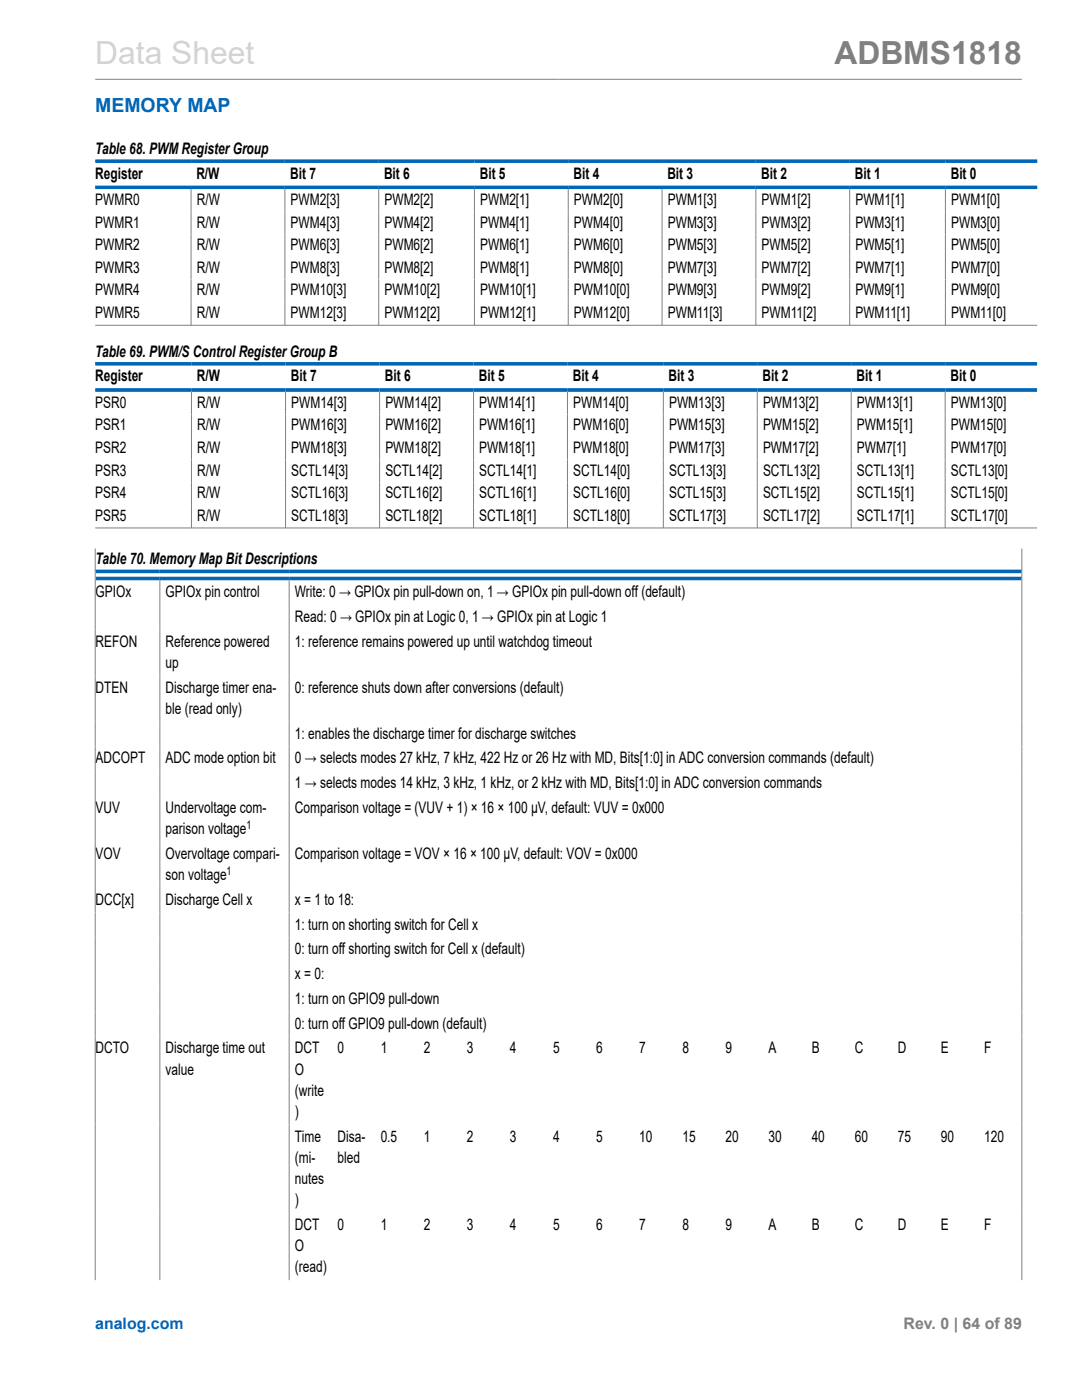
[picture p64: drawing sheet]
<svg xmlns="http://www.w3.org/2000/svg" width="216mm" height="279mm" viewBox="0 0 216 279" stroke-linecap="round" stroke-linejoin="round" font-family="sans-serif">
<defs><g id="words">
<text font-size="6.3" fill="#d3d3d3" x="19" y="12.7">Data Sheet</text>
<text font-size="6.3" fill="#808080" x="166.5" y="12.7">ADBMS1818</text>
<text font-size="3.9" fill="#0067b8" x="19" y="22.3">MEMORY MAP</text>
<g font-size="3.2">
<text x="19" y="30.8">Table 68. PWM Register Group</text>
<text x="19" y="35.7">Register</text>
<text x="39.2" y="35.7">R/W</text>
<text x="57.9" y="35.7">Bit 7</text>
<text x="76.6" y="35.7">Bit 6</text>
<text x="95.7" y="35.7">Bit 5</text>
<text x="114.4" y="35.7">Bit 4</text>
<text x="133.2" y="35.7">Bit 3</text>
<text x="151.9" y="35.7">Bit 2</text>
<text x="170.6" y="35.7">Bit 1</text>
<text x="189.7" y="35.7">Bit 0</text>
<text x="19" y="40.9">PWMR0</text>
<text x="39.3" y="40.9">R/W</text>
<text x="58" y="40.9">PWM2[3]</text>
<text x="76.7" y="40.9">PWM2[2]</text>
<text x="95.8" y="40.9">PWM2[1]</text>
<text x="114.5" y="40.9">PWM2[0]</text>
<text x="133.3" y="40.9">PWM1[3]</text>
<text x="152" y="40.9">PWM1[2]</text>
<text x="170.7" y="40.9">PWM1[1]</text>
<text x="189.8" y="40.9">PWM1[0]</text>
<text x="19" y="45.4">PWMR1</text>
<text x="39.3" y="45.4">R/W</text>
<text x="58" y="45.4">PWM4[3]</text>
<text x="76.7" y="45.4">PWM4[2]</text>
<text x="95.8" y="45.4">PWM4[1]</text>
<text x="114.5" y="45.4">PWM4[0]</text>
<text x="133.3" y="45.4">PWM3[3]</text>
<text x="152" y="45.4">PWM3[2]</text>
<text x="170.7" y="45.4">PWM3[1]</text>
<text x="189.8" y="45.4">PWM3[0]</text>
<text x="19" y="49.9">PWMR2</text>
<text x="39.3" y="49.9">R/W</text>
<text x="58" y="49.9">PWM6[3]</text>
<text x="76.7" y="49.9">PWM6[2]</text>
<text x="95.8" y="49.9">PWM6[1]</text>
<text x="114.5" y="49.9">PWM6[0]</text>
<text x="133.3" y="49.9">PWM5[3]</text>
<text x="152" y="49.9">PWM5[2]</text>
<text x="170.7" y="49.9">PWM5[1]</text>
<text x="189.8" y="49.9">PWM5[0]</text>
<text x="19" y="54.5">PWMR3</text>
<text x="19" y="59">PWMR4</text>
<text x="39.3" y="54.5">R/W</text>
<text x="39.3" y="59">R/W</text>
<text x="58" y="54.5">PWM8[3]</text>
<text x="58" y="59">PWM10[3]</text>
<text x="76.7" y="54.5">PWM8[2]</text>
<text x="76.7" y="59">PWM10[2]</text>
<text x="95.8" y="54.5">PWM8[1]</text>
<text x="95.8" y="59">PWM10[1]</text>
<text x="114.5" y="54.5">PWM8[0]</text>
<text x="114.5" y="59">PWM10[0]</text>
<text x="133.3" y="54.5">PWM7[3]</text>
<text x="133.3" y="59">PWM9[3]</text>
<text x="152" y="54.5">PWM7[2]</text>
<text x="152" y="59">PWM9[2]</text>
<text x="170.7" y="54.5">PWM7[1]</text>
<text x="170.7" y="59">PWM9[1]</text>
<text x="189.8" y="54.5">PWM7[0]</text>
<text x="189.8" y="59">PWM9[0]</text>
<text x="19" y="63.5">PWMR5</text>
<text x="39.3" y="63.5">R/W</text>
<text x="58" y="63.5">PWM12[3]</text>
<text x="76.7" y="63.5">PWM12[2]</text>
<text x="95.8" y="63.5">PWM12[1]</text>
<text x="114.5" y="63.5">PWM12[0]</text>
<text x="133.3" y="63.5">PWM11[3]</text>
<text x="152" y="63.5">PWM11[2]</text>
<text x="170.7" y="63.5">PWM11[1]</text>
<text x="189.8" y="63.5">PWM11[0]</text>
<text x="19" y="71.3">Table 69. PWM/S Control Register Group B</text>
<text x="19" y="76.1">Register</text>
<text x="39.3" y="76.1">R/W</text>
<text x="58" y="76.1">Bit 7</text>
<text x="76.8" y="76.1">Bit 6</text>
<text x="95.5" y="76.1">Bit 5</text>
<text x="114.3" y="76.1">Bit 4</text>
<text x="133.4" y="76.1">Bit 3</text>
<text x="152.2" y="76.1">Bit 2</text>
<text x="170.9" y="76.1">Bit 1</text>
<text x="189.7" y="76.1">Bit 0</text>
<text x="19" y="81.4">PSR0</text>
<text x="39.3" y="81.4">R/W</text>
<text x="58.1" y="81.4">PWM14[3]</text>
<text x="76.9" y="81.4">PWM14[2]</text>
<text x="95.6" y="81.4">PWM14[1]</text>
<text x="114.4" y="81.4">PWM14[0]</text>
<text x="133.5" y="81.4">PWM13[3]</text>
<text x="152.3" y="81.4">PWM13[2]</text>
<text x="171" y="81.4">PWM13[1]</text>
<text x="189.7" y="81.4">PWM13[0]</text>
<text x="19" y="85.9">PSR1</text>
<text x="39.3" y="85.9">R/W</text>
<text x="58.1" y="85.9">PWM16[3]</text>
<text x="76.9" y="85.9">PWM16[2]</text>
<text x="95.6" y="85.9">PWM16[1]</text>
<text x="114.4" y="85.9">PWM16[0]</text>
<text x="133.5" y="85.9">PWM15[3]</text>
<text x="152.3" y="85.9">PWM15[2]</text>
<text x="171" y="85.9">PWM15[1]</text>
<text x="189.7" y="85.9">PWM15[0]</text>
<text x="19" y="90.4">PSR2</text>
<text x="19" y="94.9">PSR3</text>
<text x="39.3" y="90.4">R/W</text>
<text x="39.3" y="94.9">R/W</text>
<text x="58.1" y="90.4">PWM18[3]</text>
<text x="58.1" y="94.9">SCTL14[3]</text>
<text x="76.9" y="90.4">PWM18[2]</text>
<text x="76.9" y="94.9">SCTL14[2]</text>
<text x="95.6" y="90.4">PWM18[1]</text>
<text x="95.6" y="94.9">SCTL14[1]</text>
<text x="114.4" y="90.4">PWM18[0]</text>
<text x="114.4" y="94.9">SCTL14[0]</text>
<text x="133.5" y="90.4">PWM17[3]</text>
<text x="133.5" y="94.9">SCTL13[3]</text>
<text x="152.3" y="90.4">PWM17[2]</text>
<text x="152.3" y="94.9">SCTL13[2]</text>
<text x="171" y="90.4">PWM7[1]</text>
<text x="171" y="94.9">SCTL13[1]</text>
<text x="189.7" y="90.4">PWM17[0]</text>
<text x="189.7" y="94.9">SCTL13[0]</text>
<text x="19" y="99.4">PSR4</text>
<text x="39.3" y="99.4">R/W</text>
<text x="58.1" y="99.4">SCTL16[3]</text>
<text x="76.9" y="99.4">SCTL16[2]</text>
<text x="95.6" y="99.4">SCTL16[1]</text>
<text x="114.4" y="99.4">SCTL16[0]</text>
<text x="133.5" y="99.4">SCTL15[3]</text>
<text x="152.3" y="99.4">SCTL15[2]</text>
<text x="171" y="99.4">SCTL15[1]</text>
<text x="189.7" y="99.4">SCTL15[0]</text>
<text x="19" y="103.9">PSR5</text>
<text x="39.3" y="103.9">R/W</text>
<text x="58.1" y="103.9">SCTL18[3]</text>
<text x="76.9" y="103.9">SCTL18[2]</text>
<text x="95.6" y="103.9">SCTL18[1]</text>
<text x="114.4" y="103.9">SCTL18[0]</text>
<text x="133.5" y="103.9">SCTL17[3]</text>
<text x="152.3" y="103.9">SCTL17[2]</text>
<text x="171" y="103.9">SCTL17[1]</text>
<text x="189.7" y="103.9">SCTL17[0]</text>
<text x="19.1" y="112.5">Table 70. Memory Map Bit Descriptions</text>
<text x="19.1" y="119.2">GPIOx</text>
<text x="33" y="119.2">GPIOx pin control</text>
<text x="58.8" y="119.2">Write: 0 → GPIOx pin pull-down on, 1 → GPIOx pin pull-down off (default)</text>
<text x="58.8" y="124.1">Read: 0 → GPIOx pin at Logic 0, 1 → GPIOx pin at Logic 1</text>
<text x="19.1" y="129.1">REFON</text>
<text x="33" y="129.1">Reference powered</text>
<text x="58.8" y="129.1">1: reference remains powered up until watchdog timeout</text>
<text x="33" y="133.3">up</text>
<text x="19.1" y="138.2">DTEN</text>
<text x="33" y="138.2">Discharge timer ena-</text>
<text x="33" y="142.5">ble (read only)</text>
<text x="58.8" y="138.2">0: reference shuts down after conversions (default)</text>
<text x="58.8" y="147.4">1: enables the discharge timer for discharge switches</text>
<text x="19.1" y="152.4">ADCOPT</text>
<text x="33" y="152.4">ADC mode option bit</text>
<text x="58.8" y="152.4">0 → selects modes 27 kHz, 7 kHz, 422 Hz or 26 Hz with MD, Bits[1:0] in ADC conversion commands (default)</text>
<text x="58.8" y="157.3">1 → selects modes 14 kHz, 3 kHz, 1 kHz, or 2 kHz with MD, Bits[1:0] in ADC conversion commands</text>
<text x="19.1" y="162.2">VUV</text>
<text x="33" y="162.2">Undervoltage com-</text>
<text x="33" y="166.5">parison voltage</text>
<text x="58.8" y="162.2">Comparison voltage = (VUV + 1) × 16 × 100 μV, default: VUV = 0x000</text>
<text x="19.1" y="171.4">VOV</text>
<text x="33" y="171.4">Overvoltage compari-</text>
<text x="58.8" y="171.4">Comparison voltage = VOV × 16 × 100 μV, default: VOV = 0x000</text>
<text x="33" y="175.6">son voltage</text>
<text x="19.1" y="180.6">DCC[x]</text>
<text x="33" y="180.6">Discharge Cell x</text>
<text x="58.8" y="180.6">x = 1 to 18:</text>
<text x="58.8" y="185.5">1: turn on shorting switch for Cell x</text>
<text x="58.8" y="190.5">0: turn off shorting switch for Cell x (default)</text>
<text x="58.8" y="195.4">x = 0:</text>
<text x="58.8" y="200.3">1: turn on GPIO9 pull-down</text>
<text x="58.8" y="205.3">0: turn off GPIO9 pull-down (default)</text>
<text x="19.1" y="210.2">DCTO</text>
<text x="33" y="210.2">Discharge time out</text>
<text x="33" y="214.4">value</text>
<text x="58.8" y="210.2">DCT</text>
<text x="58.8" y="214.4">O</text>
<text x="67.4" y="210.2">0</text>
<text x="76" y="210.2">1</text>
<text x="84.6" y="210.2">2</text>
<text x="93.2" y="210.2">3</text>
<text x="101.8" y="210.2">4</text>
<text x="110.4" y="210.2">5</text>
<text x="119" y="210.2">6</text>
<text x="127.6" y="210.2">7</text>
<text x="136.2" y="210.2">8</text>
<text x="144.8" y="210.2">9</text>
<text x="153.4" y="210.2">A</text>
<text x="162" y="210.2">B</text>
<text x="170.6" y="210.2">C</text>
<text x="179.2" y="210.2">D</text>
<text x="187.8" y="210.2">E</text>
<text x="196.4" y="210.2">F</text>
<text x="58.8" y="218.7">(write</text>
<text x="58.8" y="222.9">)</text>
<text x="58.8" y="227.8">Time</text>
<text x="67.4" y="227.8">Disa-</text>
<text x="76" y="227.8">0.5</text>
<text x="84.6" y="227.8">1</text>
<text x="93.2" y="227.8">2</text>
<text x="101.8" y="227.8">3</text>
<text x="110.4" y="227.8">4</text>
<text x="119" y="227.8">5</text>
<text x="127.6" y="227.8">10</text>
<text x="136.2" y="227.8">15</text>
<text x="144.8" y="227.8">20</text>
<text x="153.4" y="227.8">30</text>
<text x="162" y="227.8">40</text>
<text x="170.6" y="227.8">60</text>
<text x="179.2" y="227.8">75</text>
<text x="187.8" y="227.8">90</text>
<text x="196.4" y="227.8">120</text>
<text x="58.8" y="232.1">(mi-</text>
<text x="67.4" y="232.1">bled</text>
<text x="58.8" y="236.3">nutes</text>
<text x="58.8" y="240.5">)</text>
<text x="58.8" y="245.5">DCT</text>
<text x="67.4" y="245.5">0</text>
<text x="76" y="245.5">1</text>
<text x="84.6" y="245.5">2</text>
<text x="93.2" y="245.5">3</text>
<text x="101.8" y="245.5">4</text>
<text x="110.4" y="245.5">5</text>
<text x="119" y="245.5">6</text>
<text x="127.6" y="245.5">7</text>
<text x="136.2" y="245.5">8</text>
<text x="144.8" y="245.5">9</text>
<text x="153.4" y="245.5">A</text>
<text x="162" y="245.5">B</text>
<text x="170.6" y="245.5">C</text>
<text x="179.2" y="245.5">D</text>
<text x="187.8" y="245.5">E</text>
<text x="196.4" y="245.5">F</text>
<text x="58.8" y="249.7">O</text>
<text x="58.8" y="254">(read)</text>
</g>
<text font-size="3.2" fill="#0067b8" x="19" y="265.3">analog.com</text>
<text font-size="3.2" fill="#808080" x="180.3" y="265.3">Rev. 0 | 64 of 89</text>
<g font-size="2.4">
<text x="49.2" y="165.4">1</text>
<text x="45.2" y="174.6">1</text>
</g>
</g></defs>
<g fill="none" stroke="#808080" stroke-width=".2">
<path d="M19 15.8h184.9M38.1 37.7v27.3M56.8 37.7v27.3M75.6 37.7v27.3M94.7 37.7v27.3M113.4 37.7v27.3M132.1 37.7v27.3M150.8 37.7v27.3M169.5 37.7v27.3M188.6 37.7v27.3M19 64.9h188M38.2 78.2v27.3"/>
<path d="M57 78.2v27.3M75.7 78.2v27.3M94.5 78.2v27.3M113.2 78.2v27.3M132.4 78.2v27.3M151.1 78.2v27.3M169.9 78.2v27.3M188.6 78.2v27.3M19 105.4h187.9M19 109.5v146M31.9 115.8v139.7M57.7 115.8v139.7"/>
<path d="M203.9 109.5v146"/>
</g>
<path d="M19 32.2h188M19 37.4h188M19 72.6h187.9M19 77.8h187.9M19.1 114h184.7M19.1 115.5h184.7" fill="none" stroke="#0067b8" stroke-width=".71"/>
<use href="#words"/>
</svg>
